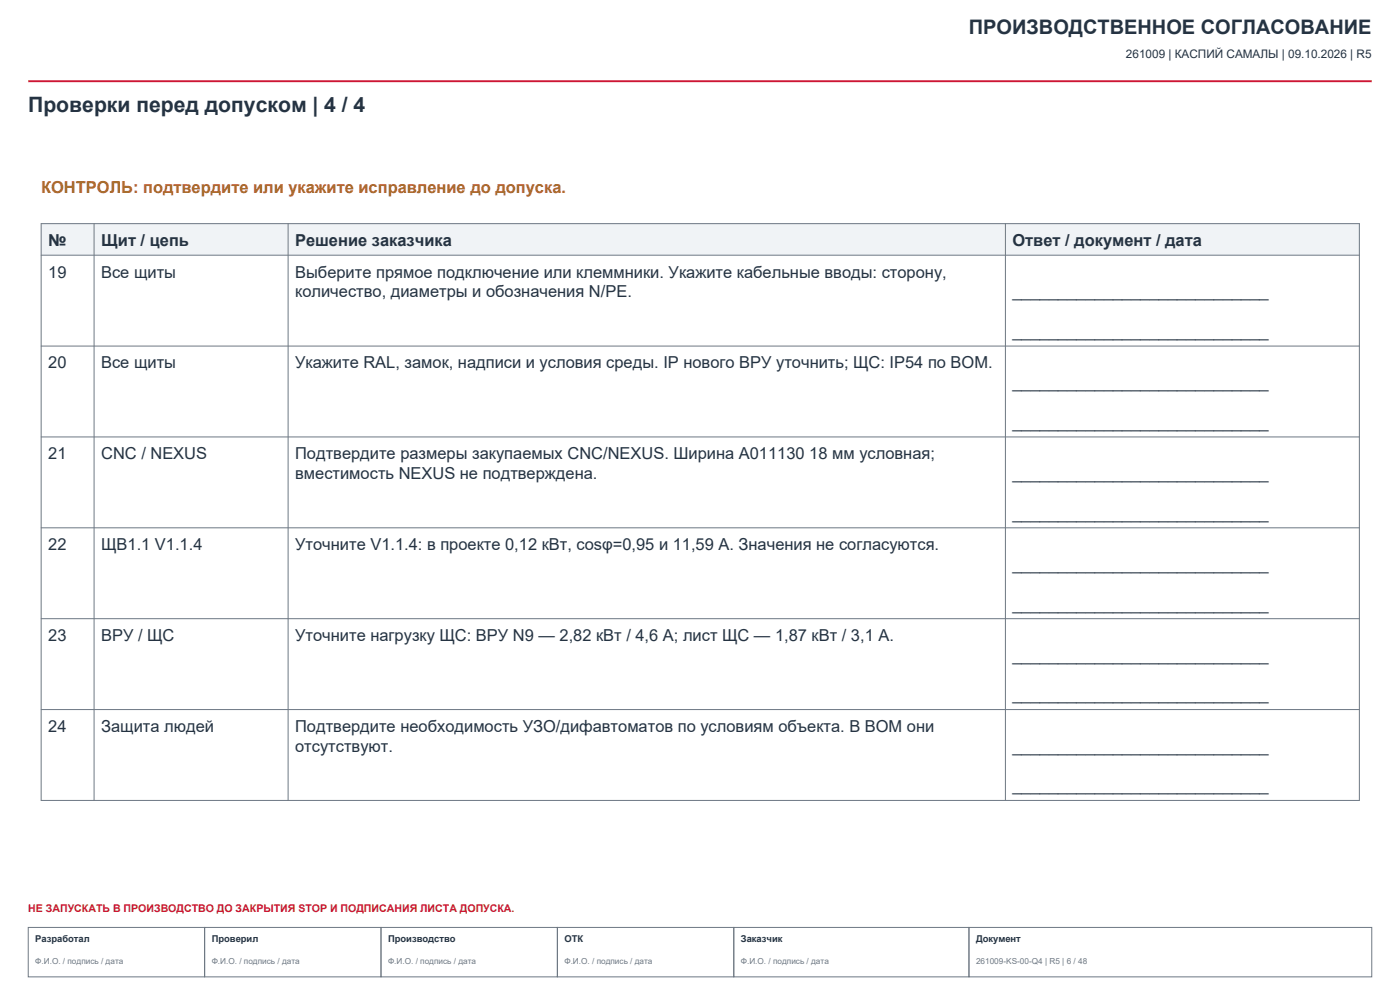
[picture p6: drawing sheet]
<svg xmlns="http://www.w3.org/2000/svg" width="420mm" height="297mm" viewBox="0 0 420 297" stroke-linecap="round" stroke-linejoin="round" font-family="sans-serif">
<defs><g id="words">
<text font-size="6.3" fill="#253342" x="8.5" y="33.5">Проверки перед допуском | 4 / 4</text>
<text font-size="6" fill="#253342" x="290.7" y="10.2">ПРОИЗВОДСТВЕННОЕ СОГЛАСОВАНИЕ</text>
<text font-size="4.9" fill="#b56918" x="12.3" y="57.9">КОНТРОЛЬ: подтвердите или укажите исправление до допуска.</text>
<g font-size="4.9" fill="#253342">
<text x="14.5" y="73.7">№</text>
<text x="30.3" y="73.7">Щит / цепь</text>
<text x="88.5" y="73.7">Решение заказчика</text>
<text x="303.7" y="73.7">Ответ / документ / дата</text>
<text x="14.5" y="83.2">19</text>
<text x="30.3" y="83.2">Все щиты</text>
<text x="88.5" y="83.2">Выберите прямое подключение или клеммники. Укажите кабельные вводы: сторону,</text>
<text x="88.5" y="89.1">количество, диаметры и обозначения N/PE.</text>
<text x="303.7" y="89.1">____________________________</text>
<text x="303.7" y="101">____________________________</text>
<text x="14.5" y="110.4">20</text>
<text x="30.3" y="110.4">Все щиты</text>
<text x="88.5" y="110.4">Укажите RAL, замок, надписи и условия среды. IP нового ВРУ уточнить; ЩС: IP54 по BOM.</text>
<text x="303.7" y="116.3">____________________________</text>
<text x="303.7" y="128.2">____________________________</text>
<text x="14.5" y="137.7">21</text>
<text x="30.3" y="137.7">CNC / NEXUS</text>
<text x="88.5" y="137.7">Подтвердите размеры закупаемых CNC/NEXUS. Ширина A011130 18 мм условная;</text>
<text x="88.5" y="143.6">вместимость NEXUS не подтверждена.</text>
<text x="303.7" y="143.6">____________________________</text>
<text x="303.7" y="155.4">____________________________</text>
<text x="14.5" y="164.9">22</text>
<text x="30.3" y="164.9">ЩВ1.1 V1.1.4</text>
<text x="88.5" y="164.9">Уточните V1.1.4: в проекте 0,12 кВт, cosφ=0,95 и 11,59 A. Значения не согласуются.</text>
<text x="303.7" y="170.8">____________________________</text>
<text x="303.7" y="182.7">____________________________</text>
<text x="14.5" y="192.1">23</text>
<text x="30.3" y="192.1">ВРУ / ЩС</text>
<text x="88.5" y="192.1">Уточните нагрузку ЩС: ВРУ N9 — 2,82 кВт / 4,6 A; лист ЩС — 1,87 кВт / 3,1 A.</text>
<text x="303.7" y="198">____________________________</text>
<text x="303.7" y="209.9">____________________________</text>
<text x="14.5" y="219.4">24</text>
<text x="30.3" y="219.4">Защита людей</text>
<text x="88.5" y="219.4">Подтвердите необходимость УЗО/дифавтоматов по условиям объекта. В BOM они</text>
<text x="88.5" y="225.3">отсутствуют.</text>
<text x="303.7" y="225.3">____________________________</text>
<text x="303.7" y="237.1">____________________________</text>
</g>
<text font-size="3.5" fill="#253342" x="337.8" y="17.3">261009 | КАСПИЙ САМАЛЫ | 09.10.2026 | R5</text>
<text font-size="3.2" fill="#cd1634" x="8.5" y="273.4">НЕ ЗАПУСКАТЬ В ПРОИЗВОДСТВО ДО ЗАКРЫТИЯ STOP И ПОДПИСАНИЯ ЛИСТА ДОПУСКА.</text>
<g font-size="2.8" fill="#253342">
<text x="10.6" y="282.2">Разработал</text>
<text x="63.5" y="282.2">Проверил</text>
<text x="116.4" y="282.2">Производство</text>
<text x="169.3" y="282.2">ОТК</text>
<text x="222.2" y="282.2">Заказчик</text>
<text x="292.8" y="282.2">Документ</text>
</g>
<g font-size="2.5" fill="#6d7884">
<text x="10.6" y="288.9">Ф.И.О. / подпись / дата</text>
<text x="63.5" y="288.9">Ф.И.О. / подпись / дата</text>
<text x="116.4" y="288.9">Ф.И.О. / подпись / дата</text>
<text x="169.3" y="288.9">Ф.И.О. / подпись / дата</text>
<text x="222.2" y="288.9">Ф.И.О. / подпись / дата</text>
<text x="292.8" y="288.9">261009-KS-00-Q4 | R5 | 6 / 48</text>
</g>
</g></defs>
<path d="M8.5 24.3h403" fill="none" stroke="#cd1634" stroke-width=".56"/>
<path d="M8.5 278h52.9v14.8h-52.9zM61.4 278h52.9v14.8h-52.9zM114.3 278h52.9v14.8h-52.9zM167.2 278h52.9v14.8h-52.9zM220.1 278h70.6v14.8h-70.6zM290.7 278h120.8v14.8h-120.8z" fill="none" stroke="#6d7884" stroke-width=".3"/>
<path d="M12.3 67h395.5v9.5h-395.5z" fill-rule="evenodd" fill="#f0f3f6"/>
<path d="M12.3 67h395.5v172.9h-395.5zM12.3 76.5h395.5M28.2 67v172.9M86.4 67v172.9M301.6 67v172.9M12.3 103.7h395.5M12.3 131h395.5M12.3 158.2h395.5M12.3 185.4h395.5M12.3 212.7h395.5" fill="none" stroke="#6d7884" stroke-width=".3"/>
<use href="#words"/>
</svg>
